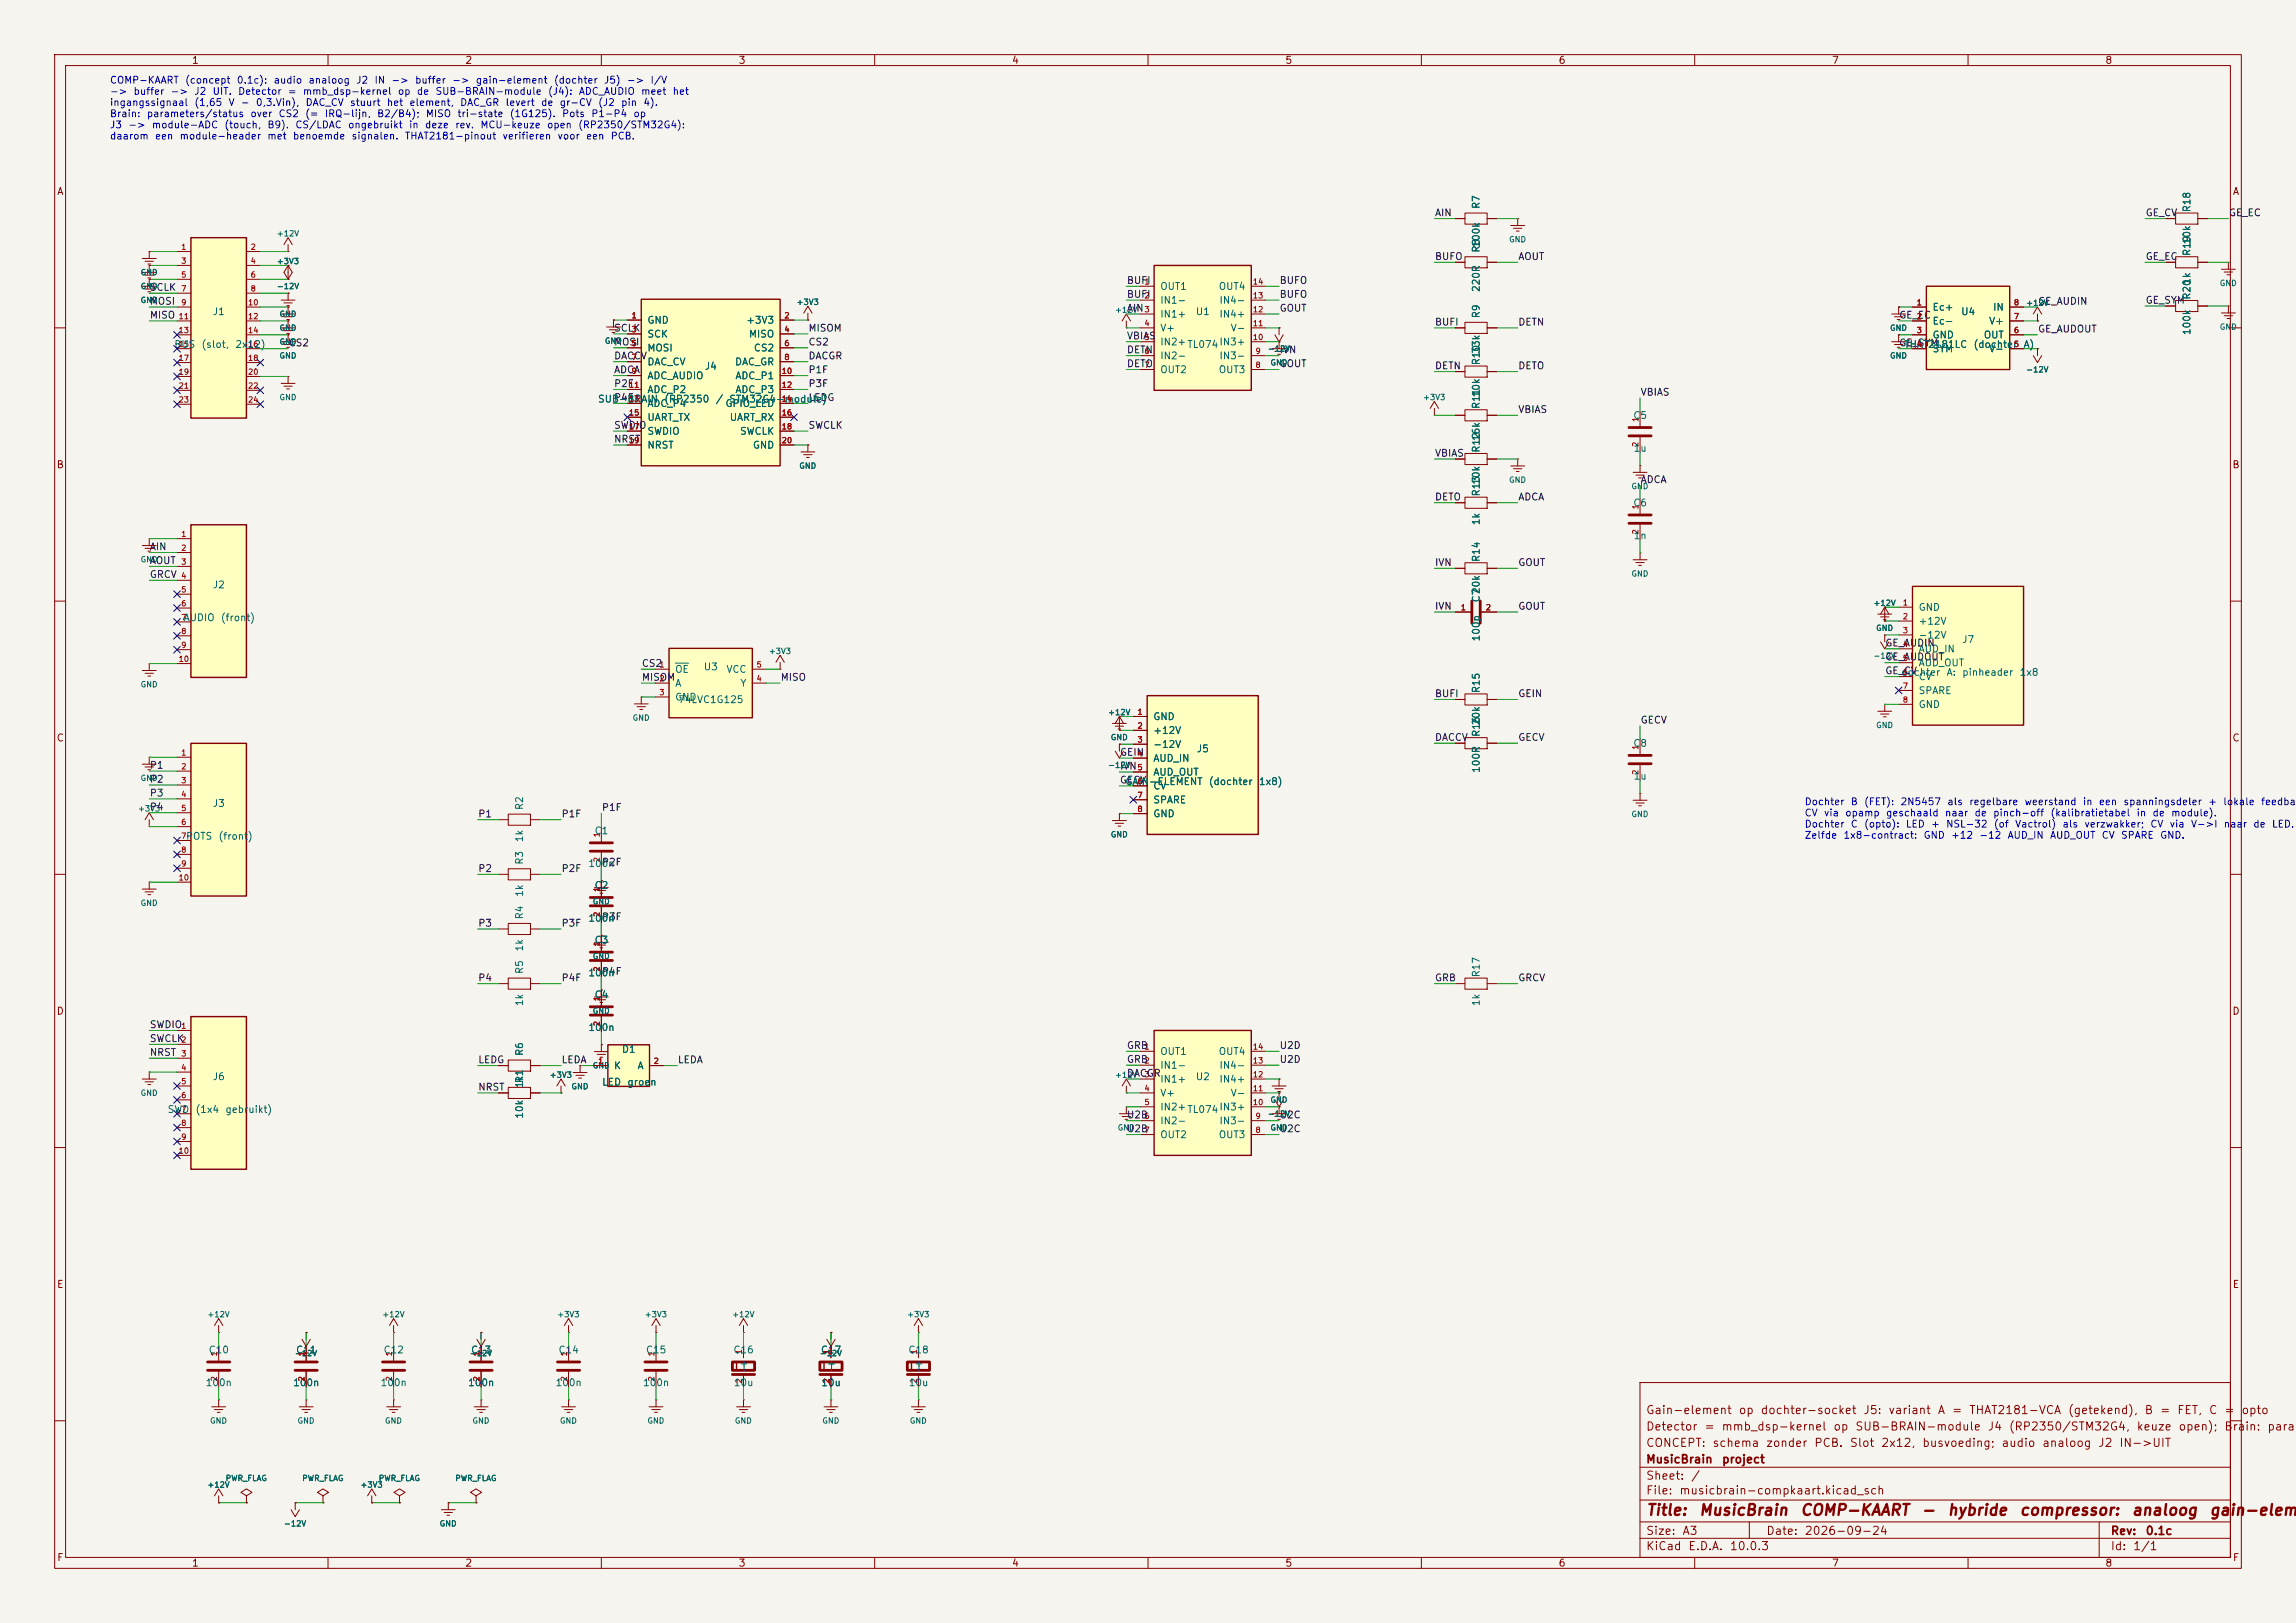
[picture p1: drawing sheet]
<svg xmlns="http://www.w3.org/2000/svg" width="420mm" height="297mm" viewBox="0 0 420 297" stroke-linecap="round" stroke-linejoin="round" font-family="sans-serif">
<defs><g id="words">
<g font-size="2" fill="#840000">
<text x="301" y="277.8">Title:</text>
<text x="310.7" y="277.8">MusicBrain</text>
<text x="329.2" y="277.8">COMP-KAART</text>
<text x="351.3" y="277.8">-</text>
<text x="356.1" y="277.8">hybride</text>
<text x="369.3" y="277.8">compressor:</text>
<text x="389.8" y="277.8">analoog</text>
<text x="404" y="277.8">gain-eleme</text>
</g>
<g font-size="1.5" fill="#840000">
<text x="301" y="262.1">Detector</text>
<text x="301" y="259.1">Gain-element</text>
<text x="311.6" y="262.1">=</text>
<text x="314.8" y="262.1">mmb_dsp-kernel</text>
<text x="317.9" y="259.1">op</text>
<text x="321.9" y="259.1">dochter-socket</text>
<text x="335.2" y="262.1">op</text>
<text x="339.3" y="262.1">SUB-BRAIN-module</text>
<text x="340.7" y="259.1">J5:</text>
<text x="345.3" y="259.1">variant</text>
<text x="354.3" y="259.1">A</text>
<text x="356.9" y="259.1">=</text>
<text x="360.1" y="259.1">THAT2181-VCA</text>
<text x="363.5" y="262.1">J4</text>
<text x="367.4" y="262.1">(RP2350/STM32G4,</text>
<text x="378.2" y="259.1">(getekend),</text>
<text x="390.7" y="262.1">keuze</text>
<text x="392.2" y="259.1">B</text>
<text x="395" y="259.1">=</text>
<text x="398.1" y="259.1">FET,</text>
<text x="398.4" y="262.1">open);</text>
<text x="403.9" y="259.1">C</text>
<text x="406.7" y="259.1">=</text>
<text x="406.8" y="262.1">Brain:</text>
<text x="409.9" y="259.1">opto</text>
<text x="414.6" y="262.1">param</text>
<text x="301" y="268.1">MusicBrain</text>
<text x="301" y="265.1">CONCEPT:</text>
<text x="313.1" y="265.1">schema</text>
<text x="314.9" y="268.1">project</text>
<text x="322.9" y="265.1">zonder</text>
<text x="331.7" y="265.1">PCB.</text>
<text x="338.3" y="265.1">Slot</text>
<text x="344" y="265.1">2x12,</text>
<text x="351.5" y="265.1">busvoeding;</text>
<text x="366" y="265.1">audio</text>
<text x="373.5" y="265.1">analoog</text>
<text x="383.7" y="265.1">J2</text>
<text x="387.6" y="265.1">IN-&gt;UIT</text>
<text x="301" y="273.8">File:</text>
<text x="301" y="271.1">Sheet:</text>
<text x="307.1" y="273.8">musicbrain-compkaart.kicad_sch</text>
<text x="309.2" y="271.1">/</text>
<text x="301" y="281.2">Size:</text>
<text x="307.6" y="281.2">A3</text>
<text x="323" y="281.2">Date:</text>
<text x="330" y="281.2">2026-09-24</text>
<text x="386" y="281.2">Rev:</text>
<text x="392.4" y="281.2">0.1c</text>
<text x="301" y="284">KiCad</text>
<text x="308.7" y="284">E.D.A.</text>
<text x="316.3" y="284">10.0.3</text>
<text x="386" y="284">Id:</text>
<text x="390.1" y="284">1/1</text>
</g>
<g font-size="1.3" fill="#840000">
<text x="35" y="12">1</text>
<text x="85" y="12">2</text>
<text x="135" y="12">3</text>
<text x="185" y="12">4</text>
<text x="235" y="12">5</text>
<text x="285" y="12">6</text>
<text x="335" y="12">7</text>
<text x="385" y="12">8</text>
<text x="10.3" y="36">A</text>
<text x="408.3" y="36">A</text>
<text x="10.3" y="86">B</text>
<text x="408.2" y="86">B</text>
<text x="10.3" y="136">C</text>
<text x="408.2" y="136">C</text>
<text x="10.3" y="186">D</text>
<text x="408.2" y="186">D</text>
<text x="10.3" y="236">E</text>
<text x="408.3" y="236">E</text>
<text x="10.3" y="286">F</text>
<text x="35" y="287">1</text>
<text x="85" y="287">2</text>
<text x="135" y="287">3</text>
<text x="185" y="287">4</text>
<text x="235" y="287">5</text>
<text x="285" y="287">6</text>
<text x="335" y="287">7</text>
<text x="385" y="287">8</text>
<text x="408.3" y="286">F</text>
</g>
<g font-size="1.3" fill="#0000c2">
<text x="20" y="15.6">COMP-KAART</text>
<text x="20" y="17.7">-&gt;</text>
<text x="24.3" y="17.7">buffer</text>
<text x="31.1" y="17.7">-&gt;</text>
<text x="33.7" y="15.6">(concept</text>
<text x="35.4" y="17.7">J2</text>
<text x="38.8" y="17.7">UIT.</text>
<text x="43.2" y="15.6">0.1c):</text>
<text x="43.5" y="17.7">Detector</text>
<text x="49.9" y="15.6">audio</text>
<text x="52.5" y="17.7">=</text>
<text x="55.3" y="17.7">mmb_dsp-kernel</text>
<text x="56.3" y="15.6">analoog</text>
<text x="65" y="15.6">J2</text>
<text x="68.4" y="15.6">IN</text>
<text x="71.5" y="15.6">-&gt;</text>
<text x="72.7" y="17.7">op</text>
<text x="75.8" y="15.6">buffer</text>
<text x="76.1" y="17.7">de</text>
<text x="79.5" y="17.7">SUB-BRAIN-module</text>
<text x="82.6" y="15.6">-&gt;</text>
<text x="86.9" y="15.6">gain-element</text>
<text x="100.1" y="17.7">(J4):</text>
<text x="101.2" y="15.6">(dochter</text>
<text x="105.8" y="17.7">ADC_AUDIO</text>
<text x="110.4" y="15.6">J5)</text>
<text x="114.6" y="15.6">-&gt;</text>
<text x="117.2" y="17.7">meet</text>
<text x="118.9" y="15.6">I/V</text>
<text x="122.9" y="17.7">het</text>
<text x="20" y="19.7">ingangssignaal</text>
<text x="20" y="21.7">Brain:</text>
<text x="20" y="23.8">J3</text>
<text x="23.3" y="23.8">-&gt;</text>
<text x="26.7" y="21.7">parameters/status</text>
<text x="27.7" y="23.8">module-ADC</text>
<text x="35.4" y="19.7">(1,65</text>
<text x="40.9" y="23.8">(touch,</text>
<text x="41.7" y="19.7">V</text>
<text x="44" y="19.7">-</text>
<text x="45.7" y="21.7">over</text>
<text x="46.7" y="19.7">0,3.Vin),</text>
<text x="48.8" y="23.8">B9).</text>
<text x="50.8" y="21.7">CS2</text>
<text x="53.9" y="23.8">CS/LDAC</text>
<text x="55.7" y="21.7">(=</text>
<text x="55.8" y="19.7">DAC_CV</text>
<text x="59.3" y="21.7">IRQ-lijn,</text>
<text x="63.6" y="23.8">ongebruikt</text>
<text x="63.9" y="19.7">stuurt</text>
<text x="68.9" y="21.7">B2/B4);</text>
<text x="70.6" y="19.7">het</text>
<text x="74.7" y="23.8">in</text>
<text x="74.8" y="19.7">element,</text>
<text x="77.6" y="23.8">deze</text>
<text x="77.8" y="21.7">MISO</text>
<text x="83.2" y="23.8">rev.</text>
<text x="83.6" y="21.7">tri-state</text>
<text x="84.1" y="19.7">DAC_GR</text>
<text x="87.8" y="23.8">MCU-keuze</text>
<text x="92.4" y="19.7">levert</text>
<text x="93.1" y="21.7">(1G125).</text>
<text x="98.9" y="19.7">de</text>
<text x="99.9" y="23.8">open</text>
<text x="102.3" y="19.7">gr-CV</text>
<text x="102.7" y="21.7">Pots</text>
<text x="105.7" y="23.8">(RP2350/STM32G4):</text>
<text x="108.1" y="21.7">P1-P4</text>
<text x="109.3" y="19.7">(J2</text>
<text x="113.5" y="19.7">pin</text>
<text x="115.8" y="21.7">op</text>
<text x="117.6" y="19.7">4).</text>
<text x="20" y="25.8">daarom</text>
<text x="28.2" y="25.8">een</text>
<text x="32.7" y="25.8">module-header</text>
<text x="48.8" y="25.8">met</text>
<text x="53.5" y="25.8">benoemde</text>
<text x="64.2" y="25.8">signalen.</text>
<text x="74" y="25.8">THAT2181-pinout</text>
<text x="91.8" y="25.8">verifieren</text>
<text x="101.9" y="25.8">voor</text>
<text x="107.1" y="25.8">een</text>
<text x="111.6" y="25.8">PCB.</text>
<text x="330" y="147.7">Dochter</text>
<text x="330" y="149.7">CV</text>
<text x="333.5" y="149.7">via</text>
<text x="337.4" y="149.7">opamp</text>
<text x="338.4" y="147.7">B</text>
<text x="340.9" y="147.7">(FET):</text>
<text x="344.9" y="149.7">geschaald</text>
<text x="347.5" y="147.7">2N5457</text>
<text x="355.7" y="149.7">naar</text>
<text x="356.1" y="147.7">als</text>
<text x="360.1" y="147.7">regelbare</text>
<text x="361.1" y="149.7">de</text>
<text x="364.5" y="149.7">pinch-off</text>
<text x="370.2" y="147.7">weerstand</text>
<text x="375" y="149.7">(kalibratietabel</text>
<text x="380.9" y="147.7">in</text>
<text x="383.8" y="147.7">een</text>
<text x="388.3" y="147.7">spanningsdeler</text>
<text x="390.7" y="149.7">in</text>
<text x="393.6" y="149.7">de</text>
<text x="397" y="149.7">module).</text>
<text x="403.8" y="147.7">+</text>
<text x="406.6" y="147.7">lokale</text>
<text x="413.5" y="147.7">feedback</text>
<text x="330" y="151.7">Dochter</text>
<text x="330" y="153.8">Zelfde</text>
<text x="337.1" y="153.8">1x8-contract:</text>
<text x="338.4" y="151.7">C</text>
<text x="340.9" y="151.7">(opto):</text>
<text x="348.5" y="151.7">LED</text>
<text x="351.8" y="153.8">GND</text>
<text x="353.1" y="151.7">+</text>
<text x="355.9" y="151.7">NSL-32</text>
<text x="356.8" y="153.8">+12</text>
<text x="362" y="153.8">-12</text>
<text x="364.6" y="151.7">(of</text>
<text x="367.1" y="153.8">AUD_IN</text>
<text x="368.5" y="151.7">Vactrol)</text>
<text x="374.9" y="153.8">AUD_OUT</text>
<text x="377.2" y="151.7">als</text>
<text x="381.2" y="151.7">verzwakker;</text>
<text x="384.3" y="153.8">CV</text>
<text x="387.9" y="153.8">SPARE</text>
<text x="393.2" y="151.7">CV</text>
<text x="395" y="153.8">GND.</text>
<text x="396.8" y="151.7">via</text>
<text x="400.7" y="151.7">V-&gt;I</text>
<text x="406.7" y="151.7">naar</text>
<text x="412.1" y="151.7">de</text>
<text x="415.5" y="151.7">LED.</text>
</g>
<g font-size="1.3" fill="#0f0f0f">
<text x="262.4" y="39.9">AIN</text>
<text x="392.4" y="39.9">GE_CV</text>
<text x="407.6" y="39.9">GE_EC</text>
<text x="262.4" y="47.9">BUFO</text>
<text x="277.6" y="47.9">AOUT</text>
<text x="392.4" y="47.9">GE_EC</text>
<text x="27.3" y="53.5">SCLK</text>
<text x="206" y="52.3">BUFI</text>
<text x="234" y="52.3">BUFO</text>
<text x="27.3" y="58.6">MISO</text>
<text x="27.3" y="56.1">MOSI</text>
<text x="206" y="54.8">BUFI</text>
<text x="206" y="57.3">AIN</text>
<text x="234" y="54.8">BUFO</text>
<text x="234" y="57.3">GOUT</text>
<text x="262.4" y="59.9">BUFI</text>
<text x="277.6" y="59.9">DETN</text>
<text x="347.3" y="58.6">GE_EC</text>
<text x="372.7" y="56.1">GE_AUDIN</text>
<text x="392.4" y="55.9">GE_SYM</text>
<text x="52.7" y="63.7">CS2</text>
<text x="112.2" y="63.5">MOSI</text>
<text x="112.2" y="61">SCLK</text>
<text x="147.8" y="63.5">CS2</text>
<text x="147.8" y="61">MISOM</text>
<text x="206" y="65">DETN</text>
<text x="206" y="62.4">VBIAS</text>
<text x="234" y="65">IVN</text>
<text x="347.3" y="63.7">GE_SYM</text>
<text x="372.7" y="61.1">GE_AUDOUT</text>
<text x="112.2" y="68.6">ADCA</text>
<text x="112.2" y="71.1">P2F</text>
<text x="112.2" y="66.1">DACCV</text>
<text x="147.8" y="66.1">DACGR</text>
<text x="147.8" y="68.6">P1F</text>
<text x="147.8" y="71.1">P3F</text>
<text x="206" y="67.5">DETO</text>
<text x="234" y="67.5">GOUT</text>
<text x="262.4" y="67.9">DETN</text>
<text x="277.6" y="67.9">DETO</text>
<text x="112.2" y="73.7">P4F</text>
<text x="147.8" y="73.7">LEDG</text>
<text x="277.6" y="75.9">VBIAS</text>
<text x="300" y="72.7">VBIAS</text>
<text x="112.2" y="78.8">SWDIO</text>
<text x="112.2" y="81.3">NRST</text>
<text x="147.8" y="78.8">SWCLK</text>
<text x="262.4" y="83.9">VBIAS</text>
<text x="300" y="88.7">ADCA</text>
<text x="262.4" y="91.9">DETO</text>
<text x="277.6" y="91.9">ADCA</text>
<text x="27.3" y="101">AIN</text>
<text x="27.3" y="103.5">AOUT</text>
<text x="27.3" y="106.1">GRCV</text>
<text x="262.4" y="103.9">IVN</text>
<text x="277.6" y="103.9">GOUT</text>
<text x="262.4" y="111.9">IVN</text>
<text x="277.6" y="111.9">GOUT</text>
<text x="344.8" y="118.6">GE_AUDIN</text>
<text x="117.3" y="122.3">CS2</text>
<text x="117.3" y="124.9">MISOM</text>
<text x="142.7" y="124.9">MISO</text>
<text x="344.8" y="123.7">GE_CV</text>
<text x="344.8" y="121.1">GE_AUDOUT</text>
<text x="262.4" y="127.9">BUFI</text>
<text x="277.6" y="127.9">GEIN</text>
<text x="262.4" y="135.9">DACCV</text>
<text x="277.6" y="135.9">GECV</text>
<text x="300" y="132.7">GECV</text>
<text x="27.3" y="141">P1</text>
<text x="27.3" y="143.5">P2</text>
<text x="204.8" y="138.6">GEIN</text>
<text x="204.8" y="141.1">IVN</text>
<text x="204.8" y="143.7">GECV</text>
<text x="27.3" y="148.6">P4</text>
<text x="27.3" y="146.1">P3</text>
<text x="87.4" y="149.9">P1</text>
<text x="102.6" y="149.9">P1F</text>
<text x="110" y="148.7">P1F</text>
<text x="87.4" y="159.9">P2</text>
<text x="102.6" y="159.9">P2F</text>
<text x="110" y="158.7">P2F</text>
<text x="87.4" y="169.9">P3</text>
<text x="102.6" y="169.9">P3F</text>
<text x="110" y="168.7">P3F</text>
<text x="87.4" y="179.9">P4</text>
<text x="102.6" y="179.9">P4F</text>
<text x="110" y="178.7">P4F</text>
<text x="262.4" y="179.9">GRB</text>
<text x="277.6" y="179.9">GRCV</text>
<text x="27.3" y="188.4">SWDIO</text>
<text x="27.3" y="191">SWCLK</text>
<text x="27.3" y="193.5">NRST</text>
<text x="87.4" y="194.9">LEDG</text>
<text x="102.6" y="194.9">LEDA</text>
<text x="123.9" y="194.9">LEDA</text>
<text x="206" y="194.8">GRB</text>
<text x="206" y="197.3">DACGR</text>
<text x="206" y="192.3">GRB</text>
<text x="234" y="192.3">U2D</text>
<text x="234" y="194.8">U2D</text>
<text x="87.4" y="199.9">NRST</text>
<text x="206" y="207.5">U2B</text>
<text x="206" y="205">U2B</text>
<text x="234" y="207.5">U2C</text>
<text x="234" y="205">U2C</text>
</g>
<g font-size="1.3" fill="#006464">
<text x="271" y="38.3" transform="rotate(-90 271 38.3)">R7</text>
<text x="401" y="38.9" transform="rotate(-90 401 38.9)">R18</text>
<text x="271" y="46.3" transform="rotate(-90 271 46.3)">R8</text>
<text x="271" y="45.4" transform="rotate(-90 271 45.4)">100k</text>
<text x="401" y="46.9" transform="rotate(-90 401 46.9)">R19</text>
<text x="401" y="44.8" transform="rotate(-90 401 44.8)">10k</text>
<text x="212.1" y="53.4">OUT1</text>
<text x="222.8" y="53.4">OUT4</text>
<text x="271" y="53.6" transform="rotate(-90 271 53.6)">220R</text>
<text x="401" y="52.2" transform="rotate(-90 401 52.2)">1k</text>
<text x="38.8" y="58">J1</text>
<text x="118.3" y="59.5">GND</text>
<text x="136.4" y="59.5">+3V3</text>
<text x="212.1" y="55.9">IN1-</text>
<text x="212.1" y="58.4">IN1+</text>
<text x="218.6" y="58">U1</text>
<text x="223" y="58.4">IN4+</text>
<text x="223" y="55.9">IN4-</text>
<text x="271" y="58.3" transform="rotate(-90 271 58.3)">R9</text>
<text x="353.4" y="57.2">Ec+</text>
<text x="353.4" y="59.7">Ec-</text>
<text x="358.6" y="58">U4</text>
<text x="363.7" y="59.7">V+</text>
<text x="364.5" y="57.2">IN</text>
<text x="401" y="54.9" transform="rotate(-90 401 54.9)">R20</text>
<text x="31.8" y="64">BUS</text>
<text x="36.7" y="64">(slot,</text>
<text x="42.9" y="64">2x12)</text>
<text x="118.3" y="62.1">SCK</text>
<text x="118.3" y="64.6">MOSI</text>
<text x="136.9" y="62.1">MISO</text>
<text x="137.8" y="64.6">CS2</text>
<text x="212.1" y="61">V+</text>
<text x="212.1" y="63.5">IN2+</text>
<text x="217.1" y="64">TL074</text>
<text x="223" y="63.5">IN3+</text>
<text x="225" y="61">V-</text>
<text x="271" y="64.8" transform="rotate(-90 271 64.8)">33k</text>
<text x="348.2" y="64">THAT2181LC</text>
<text x="353.4" y="62.2">GND</text>
<text x="353.4" y="64.8">SYM</text>
<text x="360.9" y="64">(dochter</text>
<text x="362.8" y="62.2">OUT</text>
<text x="363.7" y="64.8">V-</text>
<text x="370" y="64">A)</text>
<text x="401" y="61.4" transform="rotate(-90 401 61.4)">100k</text>
<text x="118.3" y="67.2">DAC_CV</text>
<text x="118.3" y="69.7">ADC_AUDIO</text>
<text x="128.8" y="68">J4</text>
<text x="134.3" y="67.2">DAC_GR</text>
<text x="134.4" y="69.7">ADC_P1</text>
<text x="212.1" y="66.1">IN2-</text>
<text x="212.1" y="68.6">OUT2</text>
<text x="222.8" y="68.6">OUT3</text>
<text x="223" y="66.1">IN3-</text>
<text x="271" y="66.9" transform="rotate(-90 271 66.9)">R10</text>
<text x="109.3" y="74">SUB-BRAIN</text>
<text x="118.3" y="72.2">ADC_P2</text>
<text x="118.3" y="74.8">ADC_P4</text>
<text x="118.3" y="77.3">UART_TX</text>
<text x="121.4" y="74">(RP2350</text>
<text x="130.8" y="74">/</text>
<text x="132.6" y="74.8">GPIO_LED</text>
<text x="133.3" y="74">STM32G4-module)</text>
<text x="133.4" y="77.3">UART_RX</text>
<text x="134.4" y="72.2">ADC_P3</text>
<text x="271" y="74.9" transform="rotate(-90 271 74.9)">R11</text>
<text x="271" y="72.8" transform="rotate(-90 271 72.8)">10k</text>
<text x="298.7" y="77">C5</text>
<text x="118.3" y="79.9">SWDIO</text>
<text x="118.3" y="82.4">NRST</text>
<text x="135.3" y="79.9">SWCLK</text>
<text x="137.6" y="82.4">GND</text>
<text x="271" y="82.9" transform="rotate(-90 271 82.9)">R12</text>
<text x="271" y="80.8" transform="rotate(-90 271 80.8)">16k</text>
<text x="298.7" y="83">1u</text>
<text x="271" y="88.8" transform="rotate(-90 271 88.8)">10k</text>
<text x="271" y="90.9" transform="rotate(-90 271 90.9)">R13</text>
<text x="298.7" y="93">C6</text>
<text x="271" y="96.2" transform="rotate(-90 271 96.2)">1k</text>
<text x="298.7" y="99">1n</text>
<text x="38.8" y="108">J2</text>
<text x="271" y="102.9" transform="rotate(-90 271 102.9)">R14</text>
<text x="33.5" y="114">AUDIO</text>
<text x="40.3" y="114">(front)</text>
<text x="271" y="110.3" transform="rotate(-90 271 110.3)">C7</text>
<text x="271" y="108.8" transform="rotate(-90 271 108.8)">20k</text>
<text x="350.9" y="112.1">GND</text>
<text x="271" y="117.5" transform="rotate(-90 271 117.5)">100p</text>
<text x="350.9" y="114.6">+12V</text>
<text x="350.9" y="117.2">-12V</text>
<text x="350.9" y="119.7">AUD_IN</text>
<text x="358.8" y="118">J7</text>
<text x="123.4" y="123.4">OE</text>
<text x="123.4" y="126">A</text>
<text x="128.6" y="123">U3</text>
<text x="132.8" y="123.4">VCC</text>
<text x="135.3" y="126">Y</text>
<text x="347.7" y="124">dochter</text>
<text x="350.9" y="122.2">AUD_OUT</text>
<text x="350.9" y="124.8">CV</text>
<text x="356" y="124">A:</text>
<text x="358.8" y="124">pinheader</text>
<text x="369.3" y="124">1x8</text>
<text x="123.4" y="128.5">GND</text>
<text x="123.9" y="129">74LVC1G125</text>
<text x="271" y="126.9" transform="rotate(-90 271 126.9)">R15</text>
<text x="350.9" y="127.3">SPARE</text>
<text x="350.9" y="129.9">GND</text>
<text x="210.9" y="132.1">GND</text>
<text x="210.9" y="134.6">+12V</text>
<text x="210.9" y="137.2">-12V</text>
<text x="218.8" y="138">J5</text>
<text x="271" y="134.9" transform="rotate(-90 271 134.9)">R16</text>
<text x="271" y="132.8" transform="rotate(-90 271 132.8)">20k</text>
<text x="298.7" y="137">C8</text>
<text x="205.7" y="144">GAIN-ELEMENT</text>
<text x="210.9" y="139.7">AUD_IN</text>
<text x="210.9" y="142.2">AUD_OUT</text>
<text x="221" y="144">(dochter</text>
<text x="230.2" y="144">1x8)</text>
<text x="271" y="141.6" transform="rotate(-90 271 141.6)">100R</text>
<text x="298.7" y="143">1u</text>
<text x="38.8" y="148">J3</text>
<text x="96" y="148.3" transform="rotate(-90 96 148.3)">R2</text>
<text x="210.9" y="144.8">CV</text>
<text x="210.9" y="147.3">SPARE</text>
<text x="210.9" y="149.9">GND</text>
<text x="33.9" y="154">POTS</text>
<text x="39.9" y="154">(front)</text>
<text x="96" y="154.2" transform="rotate(-90 96 154.2)">1k</text>
<text x="108.7" y="153">C1</text>
<text x="96" y="158.3" transform="rotate(-90 96 158.3)">R3</text>
<text x="107.5" y="159">100n</text>
<text x="96" y="164.2" transform="rotate(-90 96 164.2)">1k</text>
<text x="108.7" y="163">C2</text>
<text x="96" y="168.3" transform="rotate(-90 96 168.3)">R4</text>
<text x="107.5" y="169">100n</text>
<text x="108.7" y="173">C3</text>
<text x="96" y="178.3" transform="rotate(-90 96 178.3)">R5</text>
<text x="96" y="174.2" transform="rotate(-90 96 174.2)">1k</text>
<text x="107.5" y="179">100n</text>
<text x="271" y="178.9" transform="rotate(-90 271 178.9)">R17</text>
<text x="96" y="184.2" transform="rotate(-90 96 184.2)">1k</text>
<text x="108.7" y="183">C4</text>
<text x="271" y="184.2" transform="rotate(-90 271 184.2)">1k</text>
<text x="107.5" y="189">100n</text>
<text x="38.8" y="198">J6</text>
<text x="96" y="193.3" transform="rotate(-90 96 193.3)">R6</text>
<text x="112.2" y="196">K</text>
<text x="113.7" y="193">D1</text>
<text x="116.5" y="196">A</text>
<text x="212.1" y="193.4">OUT1</text>
<text x="212.1" y="195.9">IN1-</text>
<text x="218.6" y="198">U2</text>
<text x="222.8" y="193.4">OUT4</text>
<text x="223" y="195.9">IN4-</text>
<text x="30.6" y="204">SWD</text>
<text x="35.7" y="204">(1x4</text>
<text x="41.1" y="204">gebruikt)</text>
<text x="96" y="199.2" transform="rotate(-90 96 199.2)">1k</text>
<text x="96" y="198.3" transform="rotate(-90 96 198.3)">R1</text>
<text x="110" y="199">LED</text>
<text x="114.6" y="199">groen</text>
<text x="212.1" y="198.4">IN1+</text>
<text x="212.1" y="201">V+</text>
<text x="212.1" y="203.5">IN2+</text>
<text x="217.1" y="204">TL074</text>
<text x="223" y="203.5">IN3+</text>
<text x="223" y="198.4">IN4+</text>
<text x="225" y="201">V-</text>
<text x="96" y="204.8" transform="rotate(-90 96 204.8)">10k</text>
<text x="212.1" y="206.1">IN2-</text>
<text x="212.1" y="208.6">OUT2</text>
<text x="222.8" y="208.6">OUT3</text>
<text x="223" y="206.1">IN3-</text>
<text x="38.1" y="248">C10</text>
<text x="54.1" y="248">C11</text>
<text x="70.1" y="248">C12</text>
<text x="86.1" y="248">C13</text>
<text x="102.1" y="248">C14</text>
<text x="118.1" y="248">C15</text>
<text x="134.1" y="248">C16</text>
<text x="137" y="251.3" transform="rotate(-90 137 251.3)">-</text>
<text x="137" y="250.5" transform="rotate(-90 137 250.5)">+</text>
<text x="150.1" y="248">C17</text>
<text x="153" y="251.3" transform="rotate(-90 153 251.3)">-</text>
<text x="153" y="250.5" transform="rotate(-90 153 250.5)">+</text>
<text x="166.1" y="248">C18</text>
<text x="169" y="251.3" transform="rotate(-90 169 251.3)">-</text>
<text x="169" y="250.5" transform="rotate(-90 169 250.5)">+</text>
<text x="37.5" y="254">100n</text>
<text x="53.5" y="254">100n</text>
<text x="69.5" y="254">100n</text>
<text x="85.5" y="254">100n</text>
<text x="101.5" y="254">100n</text>
<text x="117.5" y="254">100n</text>
<text x="134.1" y="254">10u</text>
<text x="150.1" y="254">10u</text>
<text x="166.1" y="254">10u</text>
</g>
<g font-size="1" fill="#a90000">
<text x="33" y="46">1</text>
<text x="45.7" y="46">2</text>
<text x="33" y="48.5">3</text>
<text x="33" y="51">5</text>
<text x="33" y="53.6">7</text>
<text x="45.7" y="48.5">4</text>
<text x="45.7" y="51">6</text>
<text x="45.7" y="53.6">8</text>
<text x="209.2" y="52.3">1</text>
<text x="229.1" y="52.3">14</text>
<text x="32.6" y="58.7">11</text>
<text x="33" y="56.1">9</text>
<text x="45.3" y="56.1">10</text>
<text x="45.3" y="58.7">12</text>
<text x="115.4" y="58.5">1</text>
<text x="143.4" y="58.5">2</text>
<text x="209.2" y="54.8">2</text>
<text x="209.2" y="57.4">3</text>
<text x="209.2" y="59.9">4</text>
<text x="229.1" y="59.9">11</text>
<text x="229.1" y="57.4">12</text>
<text x="229.1" y="54.8">13</text>
<text x="350.5" y="56.1">1</text>
<text x="350.5" y="58.7">2</text>
<text x="368.3" y="58.7">7</text>
<text x="368.3" y="56.1">8</text>
<text x="32.6" y="61.2">13</text>
<text x="32.6" y="63.7">15</text>
<text x="45.3" y="61.2">14</text>
<text x="45.3" y="63.7">16</text>
<text x="115.4" y="61">3</text>
<text x="115.4" y="63.6">5</text>
<text x="143.4" y="61">4</text>
<text x="143.4" y="63.6">6</text>
<text x="209.2" y="62.5">5</text>
<text x="209.2" y="65">6</text>
<text x="229.1" y="62.5">10</text>
<text x="229.6" y="65">9</text>
<text x="350.5" y="61.2">3</text>
<text x="350.5" y="63.7">4</text>
<text x="368.3" y="63.7">5</text>
<text x="368.3" y="61.2">6</text>
<text x="32.6" y="66.3">17</text>
<text x="32.6" y="68.8">19</text>
<text x="32.6" y="71.4">21</text>
<text x="45.3" y="66.3">18</text>
<text x="45.3" y="68.8">20</text>
<text x="45.3" y="71.4">22</text>
<text x="114.9" y="71.2">11</text>
<text x="115.4" y="66.1">7</text>
<text x="115.4" y="68.7">9</text>
<text x="142.9" y="68.7">10</text>
<text x="142.9" y="71.2">12</text>
<text x="143.4" y="66.1">8</text>
<text x="209.2" y="67.5">7</text>
<text x="229.6" y="67.5">8</text>
<text x="32.6" y="73.9">23</text>
<text x="45.3" y="73.9">24</text>
<text x="114.9" y="73.7">13</text>
<text x="114.9" y="76.3">15</text>
<text x="142.9" y="73.7">14</text>
<text x="142.9" y="76.3">16</text>
<text x="299.9" y="77.3" transform="rotate(-90 299.9 77.3)">1</text>
<text x="114.9" y="78.8">17</text>
<text x="114.9" y="81.4">19</text>
<text x="142.9" y="78.8">18</text>
<text x="142.9" y="81.4">20</text>
<text x="299.9" y="81.9" transform="rotate(-90 299.9 81.9)">2</text>
<text x="299.9" y="93.3" transform="rotate(-90 299.9 93.3)">1</text>
<text x="33" y="98.5">1</text>
<text x="33" y="101">2</text>
<text x="299.9" y="97.9" transform="rotate(-90 299.9 97.9)">2</text>
<text x="33" y="103.6">3</text>
<text x="33" y="106.1">4</text>
<text x="33" y="108.7">5</text>
<text x="33" y="111.2">6</text>
<text x="33" y="113.7">7</text>
<text x="267.1" y="111.9">1</text>
<text x="271.7" y="111.9">2</text>
<text x="348" y="111">1</text>
<text x="348" y="113.6">2</text>
<text x="33" y="116.3">8</text>
<text x="33" y="118.8">9</text>
<text x="348" y="116.1">3</text>
<text x="348" y="118.7">4</text>
<text x="32.6" y="121.4">10</text>
<text x="120.5" y="122.4">1</text>
<text x="120.5" y="124.9">2</text>
<text x="138.3" y="124.9">4</text>
<text x="138.3" y="122.4">5</text>
<text x="348" y="121.2">5</text>
<text x="348" y="123.7">6</text>
<text x="120.5" y="127.5">3</text>
<text x="208" y="131">1</text>
<text x="348" y="126.3">7</text>
<text x="348" y="128.8">8</text>
<text x="208" y="133.6">2</text>
<text x="208" y="136.1">3</text>
<text x="299.9" y="137.3" transform="rotate(-90 299.9 137.3)">1</text>
<text x="33" y="138.5">1</text>
<text x="33" y="141">2</text>
<text x="33" y="143.6">3</text>
<text x="208" y="138.7">4</text>
<text x="208" y="141.2">5</text>
<text x="208" y="143.7">6</text>
<text x="299.9" y="141.9" transform="rotate(-90 299.9 141.9)">2</text>
<text x="33" y="146.1">4</text>
<text x="33" y="148.7">5</text>
<text x="208" y="146.3">7</text>
<text x="208" y="148.8">8</text>
<text x="33" y="151.2">6</text>
<text x="33" y="153.7">7</text>
<text x="109.9" y="153.3" transform="rotate(-90 109.9 153.3)">1</text>
<text x="32.6" y="161.4">10</text>
<text x="33" y="156.3">8</text>
<text x="33" y="158.8">9</text>
<text x="109.9" y="157.9" transform="rotate(-90 109.9 157.9)">2</text>
<text x="109.9" y="167.9" transform="rotate(-90 109.9 167.9)">2</text>
<text x="109.9" y="163.3" transform="rotate(-90 109.9 163.3)">1</text>
<text x="109.9" y="173.3" transform="rotate(-90 109.9 173.3)">1</text>
<text x="109.9" y="177.9" transform="rotate(-90 109.9 177.9)">2</text>
<text x="109.9" y="183.3" transform="rotate(-90 109.9 183.3)">1</text>
<text x="33" y="188.5">1</text>
<text x="33" y="191">2</text>
<text x="109.9" y="187.9" transform="rotate(-90 109.9 187.9)">2</text>
<text x="33" y="193.6">3</text>
<text x="33" y="196.1">4</text>
<text x="109.3" y="194.9">1</text>
<text x="119.5" y="194.9">2</text>
<text x="209.2" y="192.3">1</text>
<text x="209.2" y="194.8">2</text>
<text x="209.2" y="197.4">3</text>
<text x="229.1" y="197.4">12</text>
<text x="229.1" y="194.8">13</text>
<text x="229.1" y="192.3">14</text>
<text x="33" y="198.7">5</text>
<text x="33" y="201.2">6</text>
<text x="33" y="203.7">7</text>
<text x="209.2" y="199.9">4</text>
<text x="209.2" y="202.5">5</text>
<text x="229.1" y="202.5">10</text>
<text x="229.1" y="199.9">11</text>
<text x="33" y="206.3">8</text>
<text x="33" y="208.8">9</text>
<text x="209.2" y="205">6</text>
<text x="209.2" y="207.5">7</text>
<text x="229.6" y="207.5">8</text>
<text x="229.6" y="205">9</text>
<text x="32.6" y="211.4">10</text>
<text x="39.9" y="248.3" transform="rotate(-90 39.9 248.3)">1</text>
<text x="55.9" y="248.3" transform="rotate(-90 55.9 248.3)">1</text>
<text x="71.9" y="248.3" transform="rotate(-90 71.9 248.3)">1</text>
<text x="87.9" y="248.3" transform="rotate(-90 87.9 248.3)">1</text>
<text x="103.9" y="248.3" transform="rotate(-90 103.9 248.3)">1</text>
<text x="119.9" y="248.3" transform="rotate(-90 119.9 248.3)">1</text>
<text x="135.9" y="247.9" transform="rotate(-90 135.9 247.9)">1</text>
<text x="151.9" y="247.9" transform="rotate(-90 151.9 247.9)">1</text>
<text x="167.9" y="247.9" transform="rotate(-90 167.9 247.9)">1</text>
<text x="39.9" y="252.9" transform="rotate(-90 39.9 252.9)">2</text>
<text x="55.9" y="252.9" transform="rotate(-90 55.9 252.9)">2</text>
<text x="71.9" y="252.9" transform="rotate(-90 71.9 252.9)">2</text>
<text x="87.9" y="252.9" transform="rotate(-90 87.9 252.9)">2</text>
<text x="103.9" y="252.9" transform="rotate(-90 103.9 252.9)">2</text>
<text x="119.9" y="252.9" transform="rotate(-90 119.9 252.9)">2</text>
<text x="135.9" y="253.3" transform="rotate(-90 135.9 253.3)">2</text>
<text x="151.9" y="253.3" transform="rotate(-90 151.9 253.3)">2</text>
<text x="167.9" y="253.3" transform="rotate(-90 167.9 253.3)">2</text>
</g>
<g font-size="1" fill="#006464">
<text x="50.5" y="43.5">+12V</text>
<text x="275.9" y="44.6">GND</text>
<text x="25.6" y="53.2">GND</text>
<text x="25.6" y="50.6">GND</text>
<text x="50.5" y="53.2">-12V</text>
<text x="50.5" y="48.6">+3V3</text>
<text x="405.9" y="52.6">GND</text>
<text x="25.6" y="55.7">GND</text>
<text x="51" y="58.2">GND</text>
<text x="145.6" y="56">+3V3</text>
<text x="203.9" y="57.5">+12V</text>
<text x="370.5" y="56.2">+12V</text>
<text x="51" y="65.9">GND</text>
<text x="51" y="60.8">GND</text>
<text x="51" y="63.3">GND</text>
<text x="110.5" y="63.2">GND</text>
<text x="231.8" y="64.6">-12V</text>
<text x="345.6" y="60.8">GND</text>
<text x="345.6" y="65.9">GND</text>
<text x="405.9" y="60.6">GND</text>
<text x="232.3" y="67.1">GND</text>
<text x="370.5" y="68.4">-12V</text>
<text x="51" y="73.5">GND</text>
<text x="260.2" y="73.5">+3V3</text>
<text x="146.1" y="86">GND</text>
<text x="275.9" y="88.6">GND</text>
<text x="298.3" y="89.8">GND</text>
<text x="25.6" y="103.2">GND</text>
<text x="298.3" y="105.8">GND</text>
<text x="342.6" y="111.1">+12V</text>
<text x="140.5" y="119.9">+3V3</text>
<text x="343.1" y="115.7">GND</text>
<text x="342.6" y="120.8">-12V</text>
<text x="25.6" y="126">GND</text>
<text x="202.6" y="131.1">+12V</text>
<text x="115.6" y="132.1">GND</text>
<text x="203.1" y="135.7">GND</text>
<text x="343.1" y="133.5">GND</text>
<text x="25.6" y="143.2">GND</text>
<text x="202.6" y="140.8">-12V</text>
<text x="25.1" y="148.7">+3V3</text>
<text x="298.3" y="149.8">GND</text>
<text x="203.1" y="153.5">GND</text>
<text x="25.6" y="166">GND</text>
<text x="108.3" y="165.8">GND</text>
<text x="108.3" y="175.8">GND</text>
<text x="108.3" y="185.8">GND</text>
<text x="100.5" y="197.5">+3V3</text>
<text x="108.3" y="195.8">GND</text>
<text x="203.9" y="197.5">+12V</text>
<text x="25.6" y="200.8">GND</text>
<text x="104.4" y="199.6">GND</text>
<text x="232.3" y="202">GND</text>
<text x="204.4" y="207.1">GND</text>
<text x="231.8" y="204.6">-12V</text>
<text x="232.3" y="207.1">GND</text>
<text x="37.8" y="241.3">+12V</text>
<text x="69.8" y="241.3">+12V</text>
<text x="101.8" y="241.3">+3V3</text>
<text x="117.8" y="241.3">+3V3</text>
<text x="133.8" y="241.3">+12V</text>
<text x="165.8" y="241.3">+3V3</text>
<text x="53.8" y="248.4">-12V</text>
<text x="85.8" y="248.4">-12V</text>
<text x="149.8" y="248.4">-12V</text>
<text x="38.3" y="260.8">GND</text>
<text x="54.3" y="260.8">GND</text>
<text x="70.3" y="260.8">GND</text>
<text x="86.3" y="260.8">GND</text>
<text x="102.3" y="260.8">GND</text>
<text x="118.3" y="260.8">GND</text>
<text x="134.3" y="260.8">GND</text>
<text x="150.3" y="260.8">GND</text>
<text x="166.3" y="260.8">GND</text>
<text x="37.8" y="272.5">+12V</text>
<text x="41.2" y="271.3">PWR_FLAG</text>
<text x="55.2" y="271.3">PWR_FLAG</text>
<text x="65.8" y="272.5">+3V3</text>
<text x="69.2" y="271.3">PWR_FLAG</text>
<text x="83.2" y="271.3">PWR_FLAG</text>
<text x="51.8" y="279.6">-12V</text>
<text x="80.3" y="279.6">GND</text>
</g>
</g></defs>
<path d="M0 0h420v297h-420z" fill="#f5f4ef" stroke="#f5f4ef" stroke-width=".18"/>
<g fill="none" stroke="#840000" stroke-width=".18">
<path d="M10 10h400v277h-400zM12 12h396v273h-396zM60 10v2M110 10v2M160 10v2M210 10v2M260 10v2M310 10v2M360 10v2M371.9 57.5l.8-1.3 .8 1.3M372.7 58.7h.1M372.7 57.5v1.2"/>
<path d="M406.3 49.3h2.6M406.3 57.3h2.6M406.9 49.8h1.5M406.9 57.8h1.5M407.4 50.3h.5M407.4 58.3h.5M407.6 48h.1M407.6 56h.1M407.6 48v1.3M407.6 56v1.3M10 60h2M408 60h2"/>
<path d="M10 110h2M408 110h2M116 128.8h2.6M116.5 129.3h1.6M117 129.8h.6M117.3 127.5h.1M117.3 127.5v1.3M10 160h2M408 160h2M10 210h2M408 210h2M38.7 257.4h2.6"/>
<path d="M39.2 242.6l.8-1.3 .8 1.3M39.2 257.9h1.6M39.7 258.5h.6M40 243.8h.1M40 256.2h.1M40 242.6v1.2M40 246.2v3M40 250.8v3M40 256.2v1.2M54.7 257.4h2.6M55.2 245.1l.8 1.3 .8-1.3M55.2 257.9h1.6"/>
<path d="M55.7 258.5h.6M56 243.8h.1M56 256.2h.1M56 243.8v1.3M56 246.2v3M56 250.8v3M56 256.2v1.2M70.7 257.4h2.6M71.2 242.6l.8-1.3 .8 1.3M71.2 257.9h1.6M71.7 258.5h.6M72 243.8h.1"/>
<path d="M72 256.2h.1M72 242.6v1.2M72 246.2v3M72 250.8v3M72 256.2v1.2M86.7 257.4h2.6M87.2 245.1l.8 1.3 .8-1.3M87.2 257.9h1.6M87.7 258.5h.6M88 243.8h.1M88 256.2h.1M88 243.8v1.3"/>
<path d="M88 246.2v3M88 250.8v3M88 256.2v1.2M102.7 257.4h2.6M103.2 242.6l.8-1.3 .8 1.3M103.2 257.9h1.6M103.7 258.5h.6M104 243.8h.1M104 256.2h.1M104 242.6v1.2M104 246.2v3M104 250.8v3"/>
<path d="M104 256.2v1.2M134.7 257.4h2.6M135.2 242.6l.8-1.3 .8 1.3M135.2 257.9h1.6M135.7 258.5h.6M136 243.8h.1M136 256.2h.1M136 242.6v1.2M136 256.2v1.2M150.7 257.4h2.6M151.2 245.1l.8 1.3 .8-1.3M151.2 257.9h1.6"/>
<path d="M151.7 258.5h.6M152 243.8h.1M152 256.2h.1M152 243.8v1.3M152 246.2v2.3M152 251.5v2.3M152 256.2v1.2M166.7 257.4h2.6M167.2 242.6l.8-1.3 .8 1.3M167.2 257.9h1.6M167.7 258.5h.6M168 243.8h.1"/>
<path d="M168 256.2h.1M168 242.6v1.2M168 246.2v2.3M168 251.5v2.3M168 256.2v1.2M300 253h108v32h-108zM10 260h2M39.2 273.7l.8-1.2 .8 1.2M40 275h.1M40 273.7v1.3M45.1 273.7l1-.6-1-.6-1 .6 1 .6v1.3M45.1 275h.1"/>
<path d="M53.2 276.3l.8 1.2 .8-1.2M54 275h.1M54 275v1.3M59.1 273.7l1-.6-1-.6-1 .6 1 .6v1.3M59.1 275h.1M67.2 273.7l.8-1.2 .8 1.2M68 275h.1M68 273.7v1.3M73.1 273.7l1-.6-1-.6-1 .6 1 .6v1.3M73.1 275h.1M80.7 276.3h2.6M81.2 276.8h1.6"/>
<path d="M81.7 277.3h.6M82 275h.1M82 275v1.3M87.1 273.7l1-.6-1-.6-1 .6 1 .6v1.3M87.1 275h.1M300 278.5h108M300 274.5h108M300 268.5h108M320 278.5v3M384 278.5v6.5M408 260h2M60 285v2"/>
<path d="M110 285v2M160 285v2M210 285v2M260 285v2M300 281.5h108M310 285v2M360 285v2"/>
</g>
<g fill="none" stroke="#840000" stroke-width=".51">
<path d="M38 249.2h4M38 250.8h4M54 249.2h4M54 250.8h4M70 249.2h4M70 250.8h4M86 249.2h4M86 250.8h4M102 249.2h4M102 250.8h4M150 249.2h4v1.6h-4zM150 251.5h4"/>
<path d="M166 249.2h4v1.6h-4zM166 251.5h4"/>
</g>
<path d="M150.7 249.2v1.6M166.7 249.2v1.6" fill="none" stroke="#840000" stroke-width=".25"/>
<path d="M122.4 118.7h15.2v12.7h-15.2z" fill="#ffffc2"/>
<path d="M122.4 118.7h15.2v12.7h-15.2z" fill="none" stroke="#840000" stroke-width=".25"/>
<g fill="none" stroke="#840000" stroke-width=".18">
<path d="M396.2 48h1.8M398 47h4v2h-4zM402 48h1.8M119.8 122.5h2.6M119.8 125h2.6M119.8 127.5h2.6M137.6 122.5h2.6M137.6 125h2.6M141.9 121.2l.8-1.3 .8 1.3M142.7 122.5h.1M142.7 121.2v1.3M108.7 192.4h2.6"/>
<path d="M109.2 192.9h1.6M109.7 193.5h.6M110 191.2h.1M110 191.2v1.2"/>
</g>
<path d="M123.5 121.4h2.5" fill="none" stroke="#006464" stroke-width=".18"/>
<path d="M111.2 191.2h7.6v7.6h-7.6z" fill="#ffffc2"/>
<path d="M111.2 191.2h7.6v7.6h-7.6z" fill="none" stroke="#840000" stroke-width=".25"/>
<g fill="none" stroke="#840000" stroke-width=".18">
<path d="M398 39h4v2h-4zM396.2 40h1.8M396.2 56h1.8M398 55h4v2h-4zM402 40h1.8M402 56h1.8M51.4 62.5h2.6M51.4 70.2h2.6M51.9 63h1.6M51.9 70.7h1.6M52.4 63.6h.6M52.4 71.2h.6"/>
<path d="M52.7 61.3h.1M52.7 68.9h.1M52.7 61.3v1.2M52.7 68.9v1.3M91.2 150h1.8M91.2 160h1.8M93 149h4v2h-4zM93 159h4v2h-4zM97 150h1.8M97 160h1.8M110 151.2v3M110 155.8v3"/>
<path d="M91.2 180h1.8M91.2 170h1.8M93 179h4v2h-4zM93 169h4v2h-4zM97 180h1.8M97 170h1.8M108.7 162.4h2.6M109.2 162.9h1.6M109.7 163.5h.6M110 161.2h.1M110 161.2v3M110 165.8v3"/>
<path d="M108.6 195h2.6M118.8 195h2.5"/>
</g>
<path d="M108 154.2h4M108 155.8h4M108 164.2h4M108 165.8h4" fill="none" stroke="#840000" stroke-width=".51"/>
<path d="M34.9 43.5h10.2v33h-10.2z" fill="#ffffc2"/>
<path d="M34.9 43.5h10.2v33h-10.2z" fill="none" stroke="#840000" stroke-width=".25"/>
<g fill="none" stroke="#840000" stroke-width=".18">
<path d="M26 49.8h2.6M26 47.3h2.6M26.5 50.3h1.6M26.5 47.8h1.6M27 50.9h.6M27 48.3h.6M27.3 48.6h.1M27.3 46h.1M27.3 46v1.3M27.3 48.6v1.2M32.4 46h2.5M32.4 48.6h2.5"/>
<path d="M32.4 51.1h2.5M32.4 53.7h2.5M32.4 56.2h2.5M32.4 58.7h2.5M45.1 46h2.5M45.1 48.6h2.5M45.1 51.1h2.5M45.1 53.7h2.5M45.1 56.2h2.5M45.1 58.7h2.5M51.4 54.9h2.6M51.4 57.5h2.6"/>
<path d="M51.9 55.4h1.6M51.9 58h1.6M52.4 55.9h.6M52.4 58.5h.6M52.7 53.7h.1M52.7 56.2h.1M52.7 58.7h.1M52.7 48.6l.8 1.2-.8 1.3-.8-1.3zM52.7 48.6h.1M52.7 51.1h.1M52.7 48.6v2.5M52.7 53.7v1.2"/>
<path d="M52.7 56.2v1.3M52.7 58.7v1.3M205.3 58.7l.7-1.2 .8 1.2M206 58.7v1.3M32.4 61.3h2.5M32.4 63.8h2.5M32.4 66.4h2.5M32.4 68.9h2.5M32.4 71.4h2.5M32.4 74h2.5M45.1 61.3h2.5M45.1 63.8h2.5"/>
<path d="M45.1 66.4h2.5M45.1 68.9h2.5M45.1 71.4h2.5M45.1 74h2.5M51.4 60h2.6M51.9 60.5h1.6M52.4 61h.6M206 60h.1M232.7 63.8h2.5M233.2 61.3l.8 1.2 .7-1.2M233.2 64.3h1.5M233.7 64.8h.5"/>
<path d="M234 60h.1M234 62.5h.1M234 60v1.3M234 62.5v1.3M203.5 132.4h2.5M204 132.4l.8-1.3 .7 1.3M204 137.5l.8 1.2 .7-1.2M204 132.9h1.5M204.5 133.4h.5M204.8 133.6h.1M204.8 136.2h.1M204.8 131.1h.1"/>
<path d="M204.8 131.1v2.5M204.8 136.2v1.3M203.5 150.2h2.5M204 150.7h1.5M204.5 151.2h.5M204.8 148.9h.1M204.8 148.9v1.3M108.7 172.4h2.6M109.2 172.9h1.6M109.7 173.5h.6M110 171.2h.1M110 171.2v3"/>
<path d="M110 175.8v3M91.2 200h1.8M91.2 195h1.8M93 199h4v2h-4zM93 194h4v2h-4zM97 200h1.8M97 195h1.8M108.7 182.4h2.6M109.2 182.9h1.6M109.7 183.5h.6M110 181.2h.1M110 181.2v3"/>
<path d="M110 185.8v3"/>
</g>
<path d="M108 174.2h4M108 175.8h4M108 184.2h4M108 185.8h4" fill="none" stroke="#840000" stroke-width=".51"/>
<path d="M211.1 48.6h17.8v22.8h-17.8z" fill="#ffffc2"/>
<path d="M211.1 48.6h17.8v22.8h-17.8z" fill="none" stroke="#840000" stroke-width=".25"/>
<g fill="none" stroke="#840000" stroke-width=".18">
<path d="M268 39h4v2h-4zM26 52.4h2.6M26.5 52.9h1.6M27 53.4h.6M27.3 51.1h.1M27.3 51.1v1.3M51.9 44.8l.8-1.3 .8 1.3M52.7 46h.1M52.7 44.8v1.2M208.6 52.4h2.5M208.6 54.9h2.5M208.6 57.5h2.5"/>
<path d="M228.9 52.4h2.5M228.9 54.9h2.5M228.9 57.5h2.5M266.2 40h1.8M266.2 48h1.8M268 59h4v2h-4zM268 47h4v2h-4zM272 40h1.8M272 48h1.8M276.3 41.3h2.6M276.9 41.8h1.5M277.4 42.3h.5"/>
<path d="M277.6 40h.1M277.6 40v1.3M208.6 60h2.5M208.6 62.5h2.5M208.6 65.1h2.5M208.6 67.6h2.5M228.9 60h2.5M228.9 62.5h2.5M228.9 65.1h2.5M228.9 67.6h2.5M266.2 60h1.8M266.2 68h1.8"/>
<path d="M268 67h4v2h-4zM272 60h1.8M272 68h1.8M371.9 65.1l.8 1.3 .8-1.3M372.7 63.8h.1M372.7 63.8v1.3M101.9 198.7l.7-1.2 .8 1.2M102.6 200h.1M102.6 198.7v1.3M104.8 196.3h2.6M105.3 196.8h1.6M105.9 197.3h.5"/>
<path d="M106.1 195h.1M106.1 195v1.3"/>
</g>
<path d="M352.4 52.4h15.2v15.2h-15.2z" fill="#ffffc2"/>
<path d="M352.4 52.4h15.2v15.2h-15.2z" fill="none" stroke="#840000" stroke-width=".25"/>
<g fill="none" stroke="#840000" stroke-width=".18">
<path d="M346 57.5h2.6M346.5 58h1.6M347 58.5h.6M347.3 56.2h.1M347.3 56.2v1.3M349.8 56.2h2.6M349.8 58.7h2.6M367.6 56.2h2.6M367.6 58.7h2.6M349.8 61.3h2.6M349.8 63.8h2.6M367.6 61.3h2.6"/>
<path d="M367.6 63.8h2.6M26.5 150l.8-1.3 .8 1.3M27.3 151.3h.1M27.3 150v1.3"/>
</g>
<path d="M117.3 54.8h25.4v30.4h-25.4z" fill="#ffffc2"/>
<path d="M117.3 54.8h25.4v30.4h-25.4z" fill="none" stroke="#840000" stroke-width=".25"/>
<g fill="none" stroke="#840000" stroke-width=".18">
<path d="M110.9 59.8h2.6M112.2 58.6h.1M112.2 58.6v1.2M114.8 58.6h2.5M142.7 58.6h2.5M147 57.3l.8-1.3 .7 1.3M147.8 58.6h.1M147.8 57.3v1.3M111.5 60.3h1.5M112 60.9h.5M114.8 61.1h2.5M114.8 63.7h2.5"/>
<path d="M114.8 66.2h2.5M114.8 68.7h2.5M114.8 71.3h2.5M114.8 73.8h2.5M114.8 76.4h2.5M114.8 78.9h2.5M142.7 61.1h2.5M142.7 63.7h2.5M142.7 66.2h2.5M142.7 68.7h2.5M142.7 71.3h2.5M142.7 73.8h2.5"/>
<path d="M142.7 76.4h2.5M142.7 78.9h2.5M346 62.5h2.6M346.5 63h1.6M347 63.6h.6M347.3 61.3h.1M347.3 61.3v1.2M26 99.8h2.6M27.3 98.6h.1M27.3 98.6v1.2M114.8 81.4h2.5M142.7 81.4h2.5"/>
<path d="M26.5 100.3h1.6M27 100.9h.6"/>
</g>
<path d="M34.9 96h10.2v28h-10.2z" fill="#ffffc2"/>
<path d="M34.9 96h10.2v28h-10.2z" fill="none" stroke="#840000" stroke-width=".25"/>
<g fill="none" stroke="#840000" stroke-width=".18">
<path d="M32.4 98.6h2.5M32.4 101.1h2.5M32.4 103.7h2.5M32.4 106.2h2.5M32.4 108.7h2.5M32.4 111.3h2.5M32.4 113.8h2.5M32.4 116.4h2.5M32.4 118.9h2.5M343.5 112.4h2.5M344 112.4l.8-1.3 .7 1.3M344 117.5l.8 1.2 .7-1.2"/>
<path d="M344 112.9h1.5M344.5 113.4h.5M344.8 111.1h.1M344.8 113.6h.1M344.8 116.2h.1M344.8 111.1v2.5M344.8 116.2v1.3M26 122.7h2.6M26.5 123.2h1.6M27 123.7h.6M27.3 121.4h.1M27.3 121.4v1.3"/>
<path d="M32.4 121.4h2.5M343.5 130.2h2.5M344 130.7h1.5M344.5 131.2h.5M344.8 128.9h.1M344.8 128.9v1.3M266.2 180h1.8M268 179h4v2h-4zM272 180h1.8"/>
</g>
<path d="M349.8 107.3h20.4v25.4h-20.4z" fill="#ffffc2"/>
<path d="M349.8 107.3h20.4v25.4h-20.4z" fill="none" stroke="#840000" stroke-width=".25"/>
<g fill="none" stroke="#840000" stroke-width=".18">
<path d="M266.2 112h3M270.8 112h3M347.3 111.1h2.5M347.3 113.6h2.5M347.3 116.2h2.5M347.3 118.7h2.5M26 139.8h2.6M27.3 138.6h.1M27.3 138.6v1.2M266.2 128h1.8M266.2 136h1.8M268 127h4v2h-4z"/>
<path d="M268 135h4v2h-4zM272 128h1.8M272 136h1.8M300 135.2v3M300 139.8v3M347.3 121.3h2.5M347.3 123.8h2.5M347.3 126.3h2.5M347.3 128.9h2.5M26.5 140.3h1.6M27 140.9h.6M298.7 146.4h2.6"/>
<path d="M299.2 146.9h1.6M299.7 147.5h.6M300 145.2h.1M300 145.2v1.2"/>
</g>
<path d="M269.2 110v4M270.8 110v4M298 138.2h4M298 139.8h4" fill="none" stroke="#840000" stroke-width=".51"/>
<path d="M34.9 136h10.2v28h-10.2z" fill="#ffffc2"/>
<path d="M34.9 136h10.2v28h-10.2z" fill="none" stroke="#840000" stroke-width=".25"/>
<g fill="none" stroke="#840000" stroke-width=".18">
<path d="M261.6 74.7l.8-1.2 .7 1.2M262.4 76h.1M262.4 74.7v1.3M266.2 76h1.8M268 75h4v2h-4zM272 76h1.8M300 75.2v3M300 79.8v3M266.2 84h1.8M266.2 92h1.8M268 83h4v2h-4zM268 91h4v2h-4z"/>
<path d="M272 84h1.8M272 92h1.8M276.3 85.3h2.6M276.9 85.8h1.5M277.4 86.3h.5M277.6 84h.1M277.6 84v1.3M298.7 86.4h2.6M299.2 86.9h1.6M299.7 87.5h.6M300 85.2h.1M300 85.2v1.2"/>
<path d="M300 91.2v3M300 95.8v3M266.2 104h1.8M268 103h4v2h-4zM272 104h1.8M298.7 102.4h2.6M299.2 102.9h1.6M299.7 103.5h.6M300 101.2h.1M300 101.2v1.2M32.4 138.6h2.5M32.4 141.1h2.5"/>
<path d="M32.4 143.6h2.5M32.4 146.2h2.5M32.4 148.7h2.5M32.4 151.3h2.5M32.4 153.8h2.5M32.4 156.3h2.5M32.4 158.9h2.5M26 162.7h2.6M26.5 163.2h1.6M27 163.7h.6M27.3 161.4h.1M27.3 161.4v1.3"/>
<path d="M32.4 161.4h2.5"/>
</g>
<path d="M298 78.2h4M298 79.8h4M298 94.2h4M298 95.8h4" fill="none" stroke="#840000" stroke-width=".51"/>
<path d="M211.1 188.6h17.8v22.8h-17.8z" fill="#ffffc2"/>
<path d="M211.1 188.6h17.8v22.8h-17.8z" fill="none" stroke="#840000" stroke-width=".25"/>
<g fill="none" stroke="#840000" stroke-width=".18">
<path d="M26 197.5h2.6M26.5 198h1.6M27 198.5h.6M27.3 196.2h.1M27.3 196.2v1.3M205.3 198.7l.7-1.2 .8 1.2M206 200h.1M206 198.7v1.3M208.6 192.4h2.5M208.6 194.9h2.5M208.6 197.5h2.5M208.6 200h2.5"/>
<path d="M228.9 192.4h2.5M228.9 194.9h2.5M228.9 197.5h2.5M228.9 200h2.5M204.8 203.8h2.5M205.3 204.3h1.5M205.8 204.8h.5M206 202.5h.1M206 202.5v1.3M208.6 202.5h2.5M208.6 205.1h2.5M208.6 207.6h2.5"/>
<path d="M228.9 202.5h2.5M228.9 205.1h2.5M228.9 207.6h2.5"/>
</g>
<path d="M209.8 127.3h20.4v25.4h-20.4z" fill="#ffffc2"/>
<path d="M209.8 127.3h20.4v25.4h-20.4z" fill="none" stroke="#840000" stroke-width=".25"/>
<g fill="none" stroke="#840000" stroke-width=".18">
<path d="M146.5 82.7h2.5M147 83.2h1.5M147.5 83.7h.5M147.8 81.4h.1M147.8 81.4v1.3M207.3 131.1h2.5M207.3 133.6h2.5M207.3 136.2h2.5M207.3 138.7h2.5M207.3 141.3h2.5M207.3 143.8h2.5M207.3 146.3h2.5"/>
<path d="M207.3 148.9h2.5M234 200h.1M234 200v1.3M233.2 201.3l.8 1.2 .7-1.2"/>
</g>
<path d="M34.9 186h10.2v28h-10.2z" fill="#ffffc2"/>
<path d="M34.9 186h10.2v28h-10.2zM134.7 249.2v1.6" fill="none" stroke="#840000" stroke-width=".25"/>
<g fill="none" stroke="#840000" stroke-width=".18">
<path d="M27.3 48.6h.1M27.3 46h.1M27.3 51.1h.1M52.7 53.7h.1M52.7 56.2h.1M52.7 58.7h.1M52.7 48.6h.1M52.7 51.1h.1M112.2 58.6h.1M114.8 58.6h2.5M142.7 58.6h2.5M147.8 58.6h.1"/>
<path d="M266.2 40h1.8M266.2 48h1.8M272 40h1.8M272 48h1.8M347.3 56.2h.1M349.8 56.2h2.6M349.8 58.7h2.6M367.6 56.2h2.6M367.6 58.7h2.6M372.7 58.7h.1M396.2 40h1.8M396.2 48h1.8"/>
<path d="M396.2 56h1.8M402 40h1.8M402 48h1.8M402 56h1.8M52.7 61.3h.1M114.8 61.1h2.5M114.8 63.7h2.5M114.8 66.2h2.5M114.8 68.7h2.5M114.8 71.3h2.5M114.8 73.8h2.5M114.8 76.4h2.5"/>
<path d="M114.8 78.9h2.5M142.7 61.1h2.5M142.7 63.7h2.5M142.7 66.2h2.5M142.7 68.7h2.5M142.7 71.3h2.5M142.7 73.8h2.5M142.7 76.4h2.5M142.7 78.9h2.5M234 60h.1M234 62.5h.1M266.2 60h1.8"/>
<path d="M266.2 68h1.8M266.2 76h1.8M272 60h1.8M272 68h1.8M272 76h1.8M347.3 61.3h.1M349.8 61.3h2.6M349.8 63.8h2.6M367.6 61.3h2.6M367.6 63.8h2.6M372.7 63.8h.1M114.8 81.4h2.5"/>
<path d="M142.7 81.4h2.5M147.8 81.4h.1M266.2 84h1.8M266.2 92h1.8M272 84h1.8M272 92h1.8M266.2 112h3M266.2 104h1.8M270.8 112h3M272 104h1.8M344.8 111.1h.1M344.8 113.6h.1"/>
<path d="M204.8 136.2h.1M204.8 133.6h.1M204.8 131.1h.1M207.3 131.1h2.5M207.3 133.6h2.5M207.3 136.2h2.5M207.3 138.7h2.5M266.2 128h1.8M266.2 136h1.8M272 128h1.8M272 136h1.8M204.8 148.9h.1"/>
<path d="M207.3 141.3h2.5M207.3 143.8h2.5M207.3 146.3h2.5M207.3 148.9h2.5M110 171.2h.1M110 161.2h.1M110 161.2v3M110 165.8v3M110 171.2v3M110 175.8v3M32.4 188.6h2.5M32.4 191.1h2.5"/>
<path d="M32.4 193.6h2.5M32.4 196.2h2.5M32.4 198.7h2.5M91.2 195h1.8M91.2 200h1.8M97 195h1.8M97 200h1.8M102.6 200h.1M106.1 195h.1M108.6 195h2.6M110 191.2h.1M110 181.2h.1"/>
<path d="M110 181.2v3M110 185.8v3M118.8 195h2.5M232.7 198.7h2.5M233.2 199.2h1.5M233.7 199.7h.5M234 197.5h.1M234 200h.1M234 197.5v1.2M32.4 201.3h2.5M32.4 203.8h2.5M32.4 206.3h2.5"/>
<path d="M32.4 208.9h2.5M32.4 211.4h2.5M232.7 203.8h2.5M233.2 204.3h1.5M233.7 204.8h.5M234 202.5h.1M234 202.5v1.3M56 243.8h.1M56 246.2v3M56 250.8v3M88 243.8h.1M88 246.2v3"/>
<path d="M88 250.8v3M118.7 257.4h2.6M119.2 242.6l.8-1.3 .8 1.3M119.2 257.9h1.6M119.7 258.5h.6M120 243.8h.1M120 256.2h.1M120 242.6v1.2M120 246.2v3M120 250.8v3M120 256.2v1.2M136 246.2v2.3"/>
<path d="M136 251.5v2.3M152 243.8h.1M152 246.2v2.3M152 251.5v2.3M40 275h.1M45.1 275h.1M54 275h.1M59.1 275h.1M68 275h.1M73.1 275h.1M82 275h.1M87.1 275h.1"/>
</g>
<path d="M118 249.2h4M118 250.8h4M134 249.2h4v1.6h-4zM134 251.5h4" fill="none" stroke="#840000" stroke-width=".51"/>
<g fill="none" stroke="#009600" stroke-width=".18">
<path d="M27.3 56.2h5.1M27.3 58.7h5.1M27.3 53.7h5.1M27.3 48.6h5.1M27.3 51.1h5.1M27.3 46h5.1M47.6 56.2h5.1M47.6 58.7h5.1M47.6 53.7h5.1M47.6 48.6h5.1M47.6 51.1h5.1M47.6 46h5.1"/>
<path d="M112.2 58.6h2.6M145.2 58.6h2.6M206 52.4h2.6M206 54.9h2.6M206 57.5h2.6M231.4 52.4h2.6M231.4 54.9h2.6M231.4 57.5h2.6M262.4 40h3.8M262.4 48h3.8M273.8 40h3.8M273.8 48h3.8"/>
<path d="M347.3 56.2h2.5M347.3 58.7h2.5M370.2 56.2h2.5M370.2 58.7h2.5M392.4 40h3.8M392.4 48h3.8M392.4 56h3.8M403.8 40h3.8M403.8 48h3.8M403.8 56h3.8M47.6 63.8h5.1M47.6 61.3h5.1"/>
<path d="M47.6 68.9h5.1M112.2 71.3h2.6M112.2 73.8h2.6M112.2 61.1h2.6M112.2 63.7h2.6M112.2 66.2h2.6M112.2 68.7h2.6M112.2 78.9h2.6M145.2 71.3h2.6M145.2 73.8h2.6M145.2 61.1h2.6M145.2 63.7h2.6"/>
<path d="M145.2 66.2h2.6M145.2 68.7h2.6M145.2 78.9h2.6M206 60h2.6M206 65.1h2.6M206 62.5h2.6M206 67.6h2.6M231.4 60h2.6M231.4 65.1h2.6M231.4 62.5h2.6M231.4 67.6h2.6M262.4 60h3.8"/>
<path d="M262.4 68h3.8M262.4 76h3.8M273.8 60h3.8M273.8 68h3.8M273.8 76h3.8M300 72.8v2.4M347.3 63.8h2.5M347.3 61.3h2.5M370.2 63.8h2.5M370.2 61.3h2.5M27.3 98.6h5.1M112.2 81.4h2.6"/>
<path d="M145.2 81.4h2.6M262.4 84h3.8M262.4 92h3.8M273.8 84h3.8M273.8 92h3.8M300 82.8v2.4M300 88.8v2.4M300 98.8v2.4M27.3 101.1h5.1M27.3 103.7h5.1M27.3 106.2h5.1M262.4 104h3.8"/>
<path d="M262.4 112h3.8M273.8 104h3.8M273.8 112h3.8M344.8 116.2h2.5M344.8 118.7h2.5M344.8 113.6h2.5M344.8 111.1h2.5M27.3 121.4h5.1M27.3 138.6h5.1M117.3 122.5h2.5M117.3 125h2.5M117.3 127.5h2.5"/>
<path d="M140.2 122.5h2.5M140.2 125h2.5M204.8 133.6h2.5M204.8 136.2h2.5M204.8 138.7h2.5M204.8 131.1h2.5M262.4 128h3.8M262.4 136h3.8M273.8 128h3.8M273.8 136h3.8M300 132.8v2.4M344.8 121.3h2.5"/>
<path d="M344.8 123.8h2.5M344.8 128.9h2.5M27.3 141.1h5.1M27.3 146.2h5.1M27.3 148.7h5.1M27.3 151.3h5.1M27.3 143.6h5.1M87.4 160h3.8M87.4 150h3.8M98.8 160h3.8M98.8 150h3.8M110 148.8v2.4"/>
<path d="M110 158.8v2.4M204.8 141.3h2.5M204.8 143.8h2.5M204.8 148.9h2.5M300 142.8v2.4M27.3 161.4h5.1M87.4 180h3.8M87.4 170h3.8M98.8 180h3.8M98.8 170h3.8M110 168.8v2.4M110 178.8v2.4"/>
<path d="M262.4 180h3.8M273.8 180h3.8M27.3 188.6h5.1M27.3 191.1h5.1M27.3 193.6h5.1M27.3 196.2h5.1M87.4 195h3.8M87.4 200h3.8M98.8 195h3.8M98.8 200h3.8M106.1 195h2.5M110 188.8v2.4"/>
<path d="M121.3 195h2.6M206 200h2.6M206 194.9h2.6M206 197.5h2.6M206 192.4h2.6M231.4 200h2.6M231.4 194.9h2.6M231.4 197.5h2.6M231.4 192.4h2.6M206 207.6h2.6M206 205.1h2.6M206 202.5h2.6"/>
<path d="M231.4 207.6h2.6M231.4 205.1h2.6M231.4 202.5h2.6M40 243.8v2.4M40 253.8v2.4M56 243.8v2.4M56 253.8v2.4M72 243.8v2.4M72 253.8v2.4M88 243.8v2.4M88 253.8v2.4M104 243.8v2.4"/>
<path d="M104 253.8v2.4M120 243.8v2.4M120 253.8v2.4M136 243.8v2.4M136 253.8v2.4M152 243.8v2.4M152 253.8v2.4M168 243.8v2.4M168 253.8v2.4M40 275h5.1M54 275h5.1M68 275h5.1"/>
<path d="M82 275h5.1"/>
</g>
<g fill="none" stroke="#000084" stroke-width=".18">
<path d="M31.8 70.8l1.2 1.2M31.8 68.3l1.2 1.2M31.8 65.7l1.2 1.3M31.8 63.2l1.2 1.2M31.8 60.7l1.2 1.2M31.8 73.4l1.2 1.2M33 70.8l-1.2 1.2M33 68.3l-1.2 1.2M33 65.7l-1.2 1.3M33 63.2l-1.2 1.2M33 60.7l-1.2 1.2M33 73.4l-1.2 1.2"/>
<path d="M47 65.7l1.2 1.3M47 73.4l1.2 1.2M47 70.8l1.2 1.2M48.2 65.7l-1.2 1.3M48.2 73.4l-1.2 1.2M48.2 70.8l-1.2 1.2M114.2 75.7l1.2 1.3M115.4 75.7l-1.2 1.3M144.6 75.7l1.2 1.3M145.8 75.7l-1.2 1.3M31.8 118.3l1.2 1.2M31.8 115.7l1.2 1.3"/>
<path d="M31.8 110.7l1.2 1.2M31.8 108.1l1.2 1.2M31.8 113.2l1.2 1.2M33 118.3l-1.2 1.2M33 115.7l-1.2 1.3M33 110.7l-1.2 1.2M33 108.1l-1.2 1.2M33 113.2l-1.2 1.2M346.7 125.7l1.2 1.3M347.9 125.7l-1.2 1.3M31.8 158.3l1.2 1.2M31.8 155.7l1.2 1.3"/>
<path d="M31.8 153.2l1.2 1.2M33 158.3l-1.2 1.2M33 155.7l-1.2 1.3M33 153.2l-1.2 1.2M206.7 145.7l1.2 1.3M207.9 145.7l-1.2 1.3M31.8 198.1l1.2 1.2M33 198.1l-1.2 1.2M31.8 200.7l1.2 1.2M31.8 205.7l1.2 1.3M31.8 208.3l1.2 1.2M31.8 203.2l1.2 1.2"/>
<path d="M31.8 210.8l1.2 1.2M33 200.7l-1.2 1.2M33 205.7l-1.2 1.3M33 208.3l-1.2 1.2M33 203.2l-1.2 1.2M33 210.8l-1.2 1.2"/>
</g>
<use href="#words"/>
</svg>
